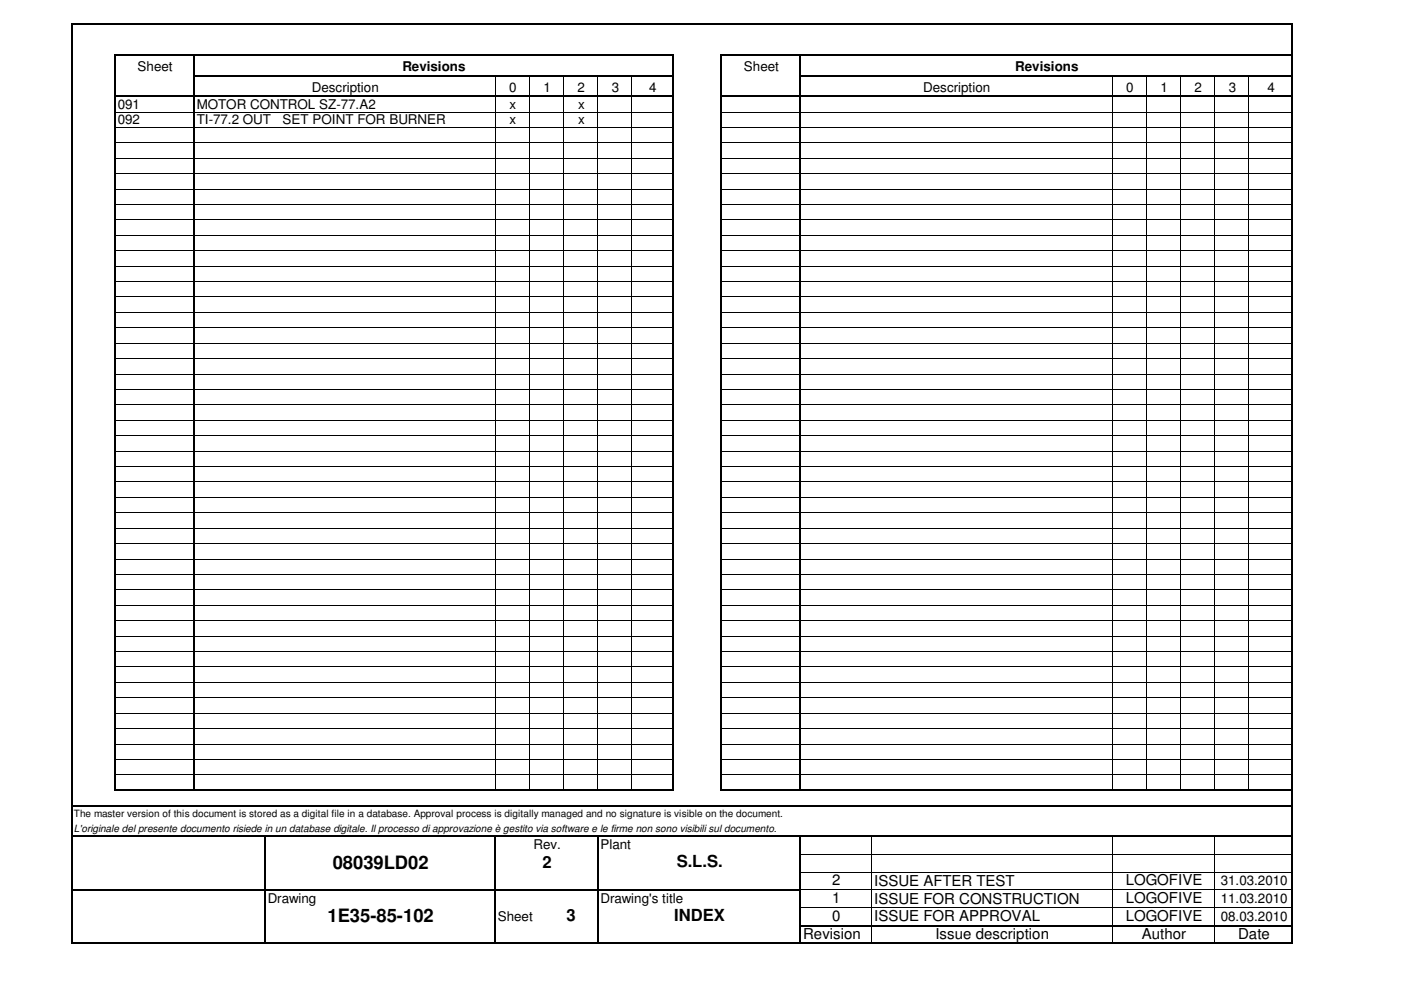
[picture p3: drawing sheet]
<svg xmlns="http://www.w3.org/2000/svg" width="297mm" height="210mm" viewBox="0 0 297 210" stroke-linecap="round" stroke-linejoin="round" font-family="sans-serif">
<defs><g id="words">
<g font-size="3.9">
<text x="70.4" y="183.8">08039LD02</text>
<text x="69.3" y="195.1">1E35-85-102</text>
</g>
<g font-size="3.5">
<text x="114.8" y="183.6">2</text>
<text x="143.2" y="183.4">S.L.S.</text>
<text x="119.9" y="194.7">3</text>
<text x="142.7" y="194.7">INDEX</text>
</g>
<g font-size="3.2">
<text x="176.1" y="187.2">2</text>
<text x="176.1" y="190.9">1</text>
<text x="185" y="187.4">ISSUE AFTER TEST</text>
<text x="185" y="191.2">ISSUE FOR CONSTRUCTION</text>
<text x="238.2" y="190.9">LOGOFIVE</text>
<text x="238.2" y="187.2">LOGOFIVE</text>
<text x="176.1" y="194.7">0</text>
<text x="185" y="194.7">ISSUE FOR APPROVAL</text>
<text x="238.2" y="194.7">LOGOFIVE</text>
<text x="169.9" y="198.5">Revision</text>
<text x="197.9" y="198.5">Issue description</text>
<text x="241.6" y="198.5">Author</text>
<text x="262" y="198.5">Date</text>
</g>
<g font-size="2.8">
<text x="29.1" y="15">Sheet</text>
<text x="85.1" y="15">Revisions</text>
<text x="157.4" y="15">Sheet</text>
<text x="214.8" y="15">Revisions</text>
<text x="24.9" y="23">091</text>
<text x="41.6" y="23">MOTOR CONTROL SZ-77.A2</text>
<text x="66" y="19.4">Description</text>
<text x="107.7" y="19.4">0</text>
<text x="107.8" y="23">x</text>
<text x="115" y="19.4">1</text>
<text x="122.2" y="19.4">2</text>
<text x="122.3" y="23">x</text>
<text x="129.5" y="19.4">3</text>
<text x="137.4" y="19.4">4</text>
<text x="195.3" y="19.4">Description</text>
<text x="238.2" y="19.4">0</text>
<text x="245.5" y="19.4">1</text>
<text x="252.7" y="19.4">2</text>
<text x="260" y="19.4">3</text>
<text x="268.2" y="19.4">4</text>
<text x="24.9" y="26.3">092</text>
<text x="41.6" y="26.3">TI-77.2 OUT</text>
<text x="59.8" y="26.3">SET POINT FOR BURNER</text>
<text x="107.8" y="26.3">x</text>
<text x="122.3" y="26.3">x</text>
<text x="112.9" y="179.6">Rev.</text>
<text x="127" y="179.6">Plant</text>
<text x="56.6" y="190.9">Drawing</text>
<text x="127" y="190.9">Drawing's title</text>
<text x="258.3" y="190.9">11.03.2010</text>
<text x="258.3" y="187.2">31.03.2010</text>
<text x="105.3" y="194.7">Sheet</text>
<text x="258.3" y="194.7">08.03.2010</text>
</g>
<g font-size="2.1">
<text x="15.6" y="172.8">The master version of this document is stored as a digital file in a database. Approval process is digitally managed and no signature is visible on the document.</text>
<text x="15.6" y="176">L'originale del presente documento risiede in un database digitale. Il processo di approvazione è gestito via software e le firme non sono visibili sul documento.</text>
</g>
</g></defs>
<g fill="none" stroke="#000" stroke-width=".34">
<path d="M15.2 5v194.6M15.3 5.2h258.3M24.3 11.5v155.8M24.5 11.7h118M41 11.9v155.4M41.2 16h101.3M142.3 11.9v155.4M152.6 11.5v155.8M152.8 11.7h120.8M169.3 11.9v155.4M169.5 16h104.1M273.4 5.3v194.3"/>
<path d="M24.5 20.4h118M152.8 20.4h120.8M15.3 170.3h258.3M15.3 176.9h258.3M24.5 167.1h118M56 177v22.6M104.7 177v22.6M126.4 177v22.6M152.8 167.1h120.8M169.3 177v22.6M15.3 188.2h154.2M15.3 199.5h258.3"/>
<path d="M169.5 195.7h104.1"/>
</g>
<g fill="none" stroke="#000" stroke-width=".21">
<path d="M104.7 16.2v4M112 16.2v4M119.2 16.2v4M126.5 16.2v4M133.7 16.2v4M235.3 16.2v4M242.5 16.2v4M249.7 16.2v4M257 16.2v4M264.2 16.2v4M24.5 23.7h16.3M24.5 26.9h16.3"/>
<path d="M24.5 30.2h16.3M24.5 33.5h16.3M24.5 36.7h16.3M24.5 40h16.3M41.2 23.7h101M41.2 26.9h101M41.2 30.2h101M41.2 33.5h101M41.2 36.7h101M41.2 40h101M104.7 20.6v146.3M112 20.6v146.3"/>
<path d="M119.2 20.6v146.3M126.5 20.6v146.3M133.7 20.6v146.3M152.8 23.7h16.3M152.8 26.9h16.3M152.8 30.2h16.3M152.8 33.5h16.3M152.8 36.7h16.3M152.8 40h16.3M169.5 23.7h103.7M169.5 26.9h103.7M169.5 30.2h103.7"/>
<path d="M169.5 33.5h103.7M169.5 36.7h103.7M169.5 40h103.7M235.3 20.6v146.3M242.5 20.6v146.3M249.7 20.6v146.3M257 20.6v146.3M264.2 20.6v146.3M24.5 43.2h16.3M24.5 46.5h16.3M24.5 49.8h16.3M24.5 53h16.3"/>
<path d="M24.5 56.3h16.3M24.5 59.5h16.3M41.2 43.2h101M41.2 46.5h101M41.2 49.8h101M41.2 53h101M41.2 56.3h101M41.2 59.5h101M152.8 43.2h16.3M152.8 46.5h16.3M152.8 49.8h16.3M152.8 53h16.3"/>
<path d="M152.8 56.3h16.3M152.8 59.5h16.3M169.5 43.2h103.7M169.5 46.5h103.7M169.5 49.8h103.7M169.5 53h103.7M169.5 56.3h103.7M169.5 59.5h103.7M24.5 62.8h16.3M24.5 66.1h16.3M24.5 69.3h16.3M24.5 72.6h16.3"/>
<path d="M24.5 75.8h16.3M24.5 79.1h16.3M41.2 62.8h101M41.2 66.1h101M41.2 69.3h101M41.2 72.6h101M41.2 75.8h101M41.2 79.1h101M152.8 62.8h16.3M152.8 66.1h16.3M152.8 69.3h16.3M152.8 72.6h16.3"/>
<path d="M152.8 75.8h16.3M152.8 79.1h16.3M169.5 62.8h103.7M169.5 66.1h103.7M169.5 69.3h103.7M169.5 72.6h103.7M169.5 75.8h103.7M169.5 79.1h103.7M24.5 82.4h16.3M24.5 85.6h16.3M24.5 88.9h16.3M24.5 92.1h16.3"/>
<path d="M24.5 95.4h16.3M24.5 98.7h16.3M41.2 82.4h101M41.2 85.6h101M41.2 88.9h101M41.2 92.1h101M41.2 95.4h101M41.2 98.7h101M152.8 82.4h16.3M152.8 85.6h16.3M152.8 88.9h16.3M152.8 92.1h16.3"/>
<path d="M152.8 95.4h16.3M152.8 98.7h16.3M169.5 82.4h103.7M169.5 85.6h103.7M169.5 88.9h103.7M169.5 92.1h103.7M169.5 95.4h103.7M169.5 98.7h103.7M24.5 101.9h16.3M24.5 105.2h16.3M24.5 108.4h16.3M24.5 111.7h16.3"/>
<path d="M24.5 115h16.3M24.5 118.2h16.3M41.2 101.9h101M41.2 105.2h101M41.2 108.4h101M41.2 111.7h101M41.2 115h101M41.2 118.2h101M152.8 101.9h16.3M152.8 105.2h16.3M152.8 108.4h16.3M152.8 111.7h16.3"/>
<path d="M152.8 115h16.3M152.8 118.2h16.3M169.5 101.9h103.7M169.5 105.2h103.7M169.5 108.4h103.7M169.5 111.7h103.7M169.5 115h103.7M169.5 118.2h103.7M24.5 121.5h16.3M24.5 124.7h16.3M24.5 128h16.3M24.5 131.3h16.3"/>
<path d="M24.5 134.5h16.3M24.5 137.8h16.3M41.2 121.5h101M41.2 124.7h101M41.2 128h101M41.2 131.3h101M41.2 134.5h101M41.2 137.8h101M152.8 121.5h16.3M152.8 124.7h16.3M152.8 128h16.3M152.8 131.3h16.3"/>
<path d="M152.8 134.5h16.3M152.8 137.8h16.3M169.5 121.5h103.7M169.5 124.7h103.7M169.5 128h103.7M169.5 131.3h103.7M169.5 134.5h103.7M169.5 137.8h103.7M24.5 141h16.3M24.5 144.3h16.3M24.5 147.6h16.3M24.5 150.8h16.3"/>
<path d="M24.5 154.1h16.3M24.5 157.3h16.3M41.2 141h101M41.2 144.3h101M41.2 147.6h101M41.2 150.8h101M41.2 154.1h101M41.2 157.3h101M152.8 141h16.3M152.8 144.3h16.3M152.8 147.6h16.3M152.8 150.8h16.3"/>
<path d="M152.8 154.1h16.3M152.8 157.3h16.3M169.5 141h103.7M169.5 144.3h103.7M169.5 147.6h103.7M169.5 150.8h103.7M169.5 154.1h103.7M169.5 157.3h103.7M24.5 160.6h16.3M24.5 163.9h16.3M41.2 160.6h101M41.2 163.9h101"/>
<path d="M152.8 160.6h16.3M152.8 163.9h16.3M169.5 160.6h103.7M169.5 163.9h103.7M184.3 177v18.5M235.3 177v18.5M257 177v18.5M169.5 180.7h103.7M169.5 184.4h103.7M169.5 188.2h103.7M169.5 192h103.7M184.3 195.9v3.4"/>
<path d="M235.3 195.9v3.4M257 195.9v3.4"/>
</g>
<path d="M16.4 178h38.4v8.8h-38.4z" fill="#fff"/>
<use href="#words"/>
</svg>
